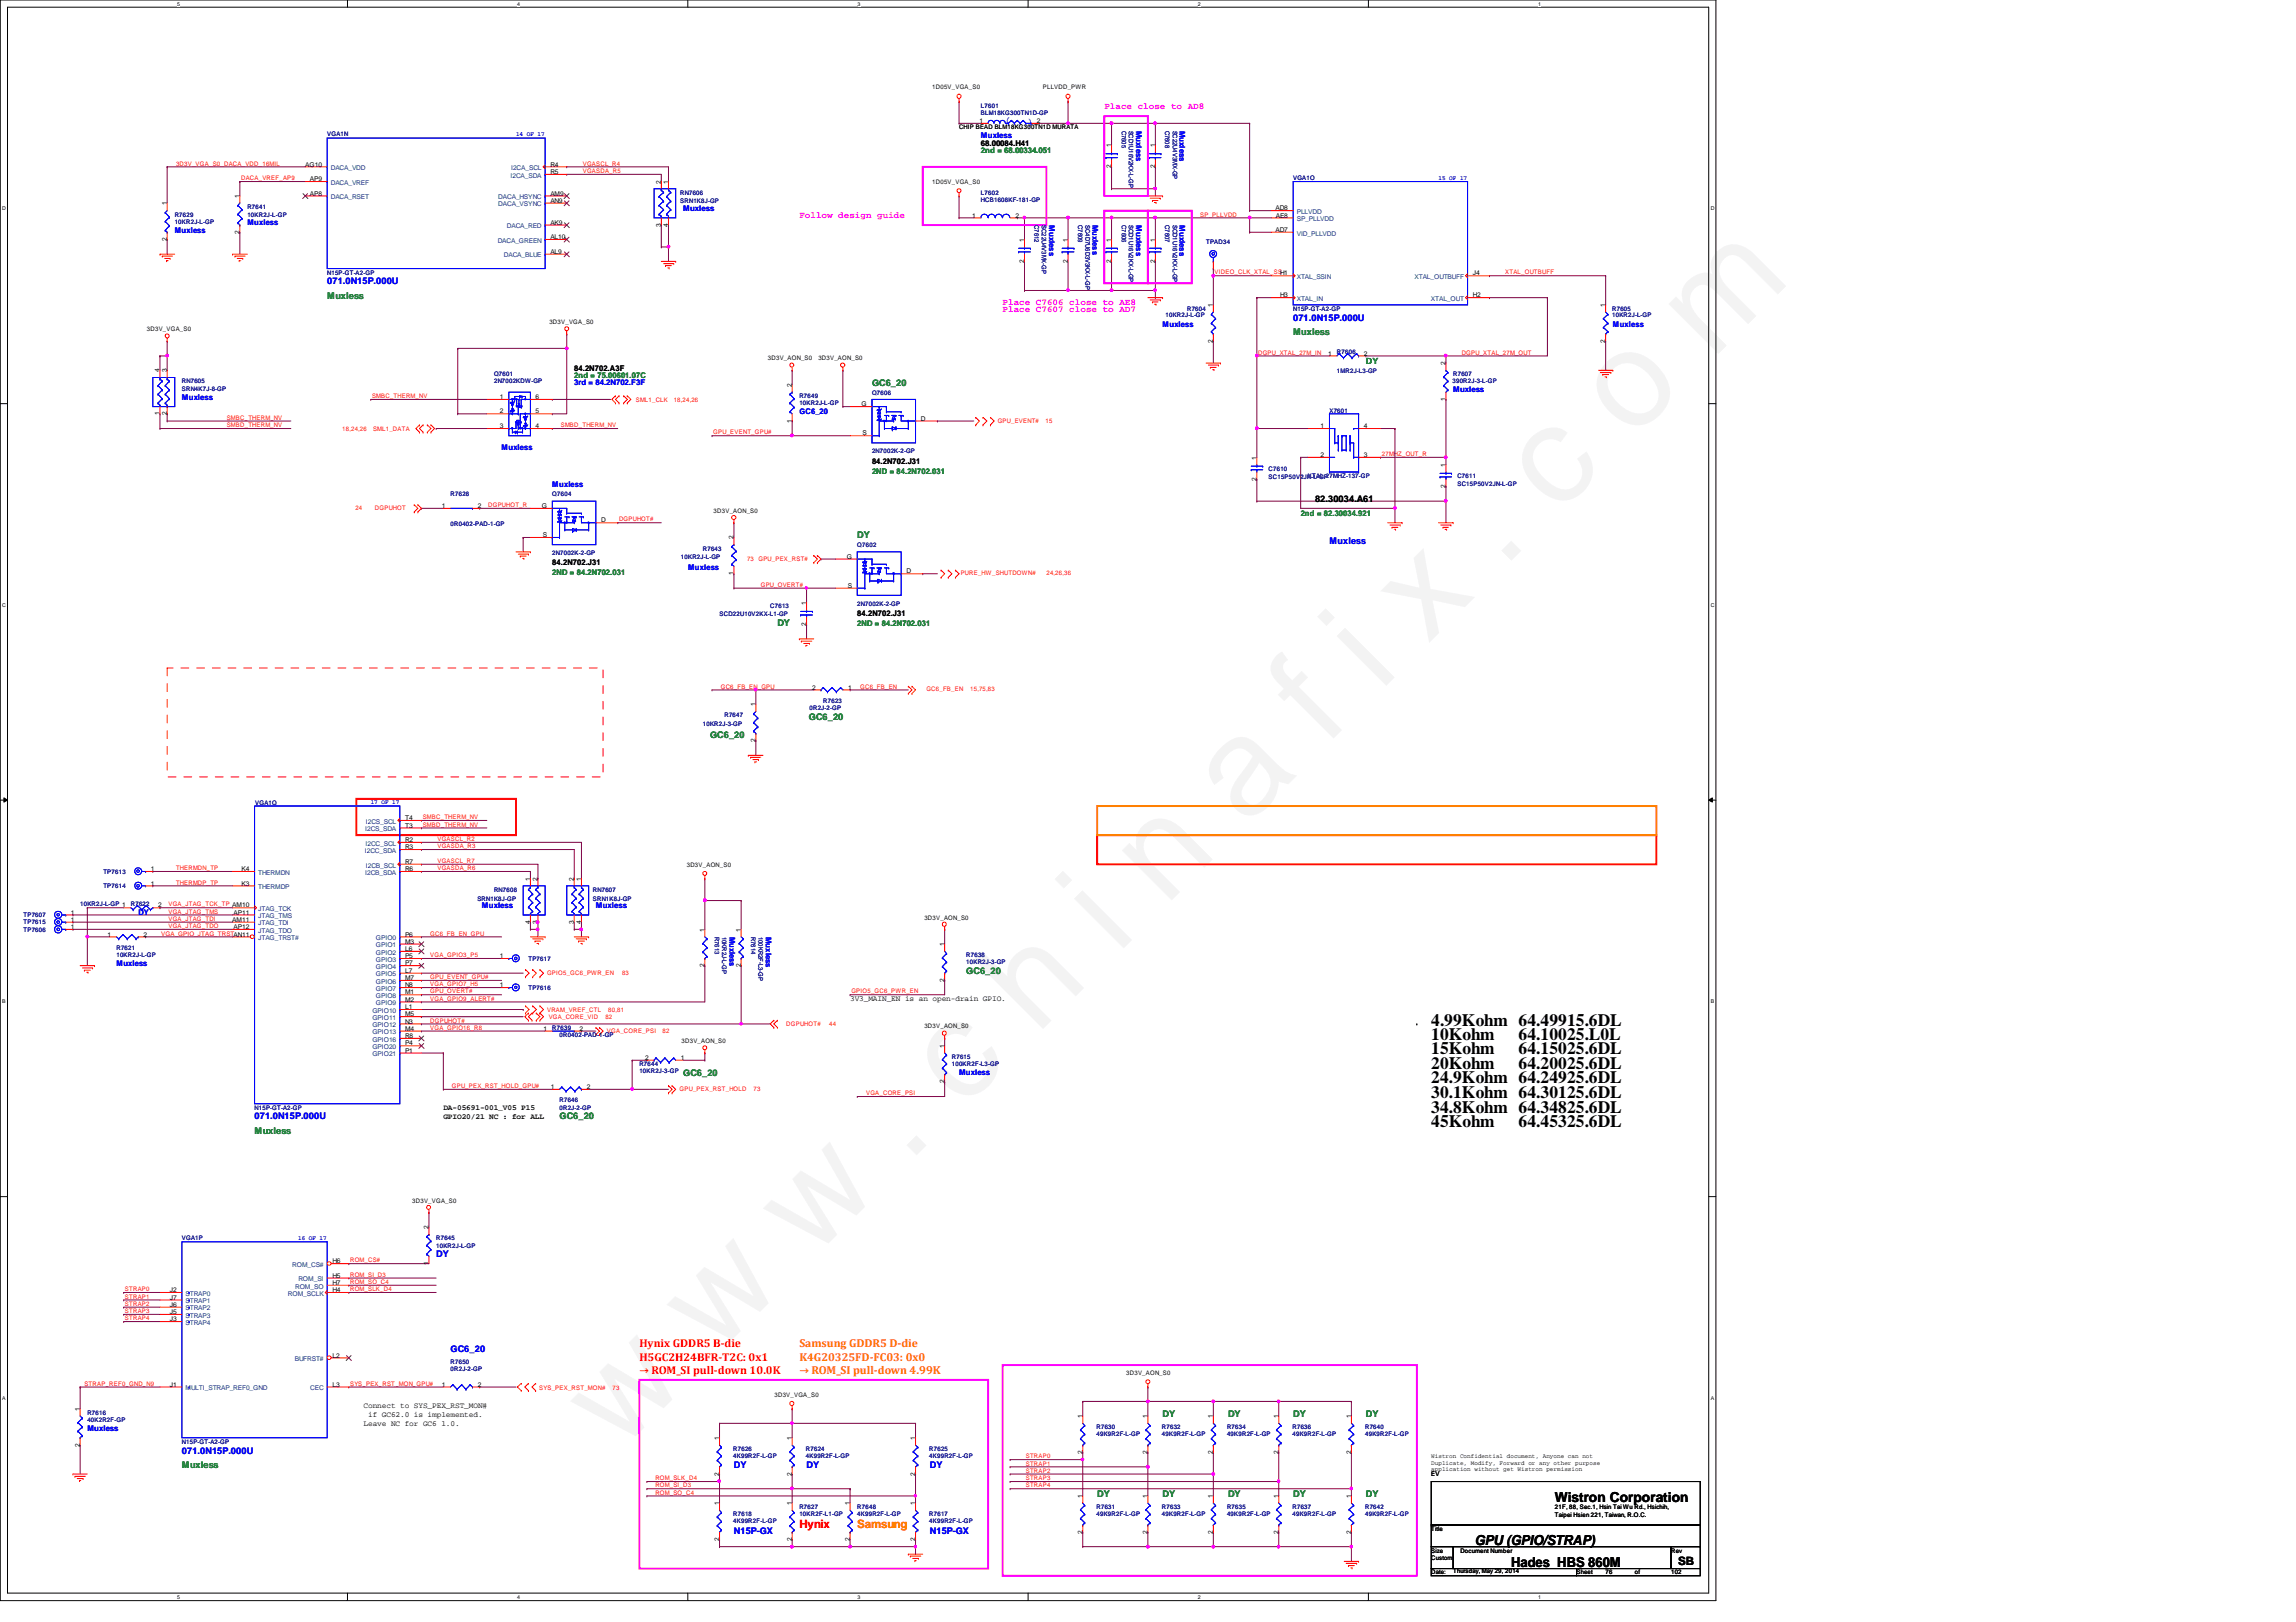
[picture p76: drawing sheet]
<svg xmlns="http://www.w3.org/2000/svg" width="297mm" height="210mm" viewBox="0 0 297 210" stroke-linecap="round" stroke-linejoin="round" font-family="sans-serif">
<defs><g id="words">
<text font-size="17.6" fill="#f0f" x="80.1" y="188" transform="rotate(-45 80.1 188)">w w w . c h i n a f i x . c o m</text>
<g font-size="2.2">
<text x="185.2" y="136.4">15Kohm</text>
<text x="185.2" y="132.7">4.99Kohm 64.49915.6DL</text>
<text x="185.2" y="134.6">10Kohm</text>
<text x="196.5" y="136.4">64.15025.6DL</text>
<text x="196.5" y="134.6">64.10025.L0L</text>
<text x="185.2" y="144">34.8Kohm 64.34825.6DL</text>
<text x="185.2" y="138.3">20Kohm</text>
<text x="185.2" y="140.2">24.9Kohm 64.24925.6DL</text>
<text x="185.2" y="142.1">30.1Kohm 64.30125.6DL</text>
<text x="196.5" y="138.3">64.20025.6DL</text>
<text x="185.2" y="145.8">45Kohm</text>
<text x="196.5" y="145.8">64.45325.6DL</text>
</g>
<g font-size="1.8">
<text x="201.2" y="194.3">Wistron Corporation</text>
<text x="190.8" y="199.9">GPU (GPIO/STRAP)</text>
<text x="195.5" y="202.8">Hades_HBS 860M</text>
</g>
<g font-size="1.5" fill="#f00">
<text x="82.7" y="174.3">Hynix GDDR5 B-die</text>
<text x="82.7" y="176.1">H5GC2H24BFR-T2C: 0x1</text>
<text x="82.7" y="177.8">→ ROM_SI pull-down 10.0K</text>
<text x="103.4" y="197.8">Hynix</text>
</g>
<g font-size="1.5" fill="#ff8000">
<text x="103.4" y="174.3">Samsung GDDR5 D-die</text>
<text x="103.4" y="176.1">K4G20325FD-FC03: 0x0</text>
<text x="103.4" y="177.8">→ ROM_SI pull-down 4.99K</text>
<text x="110.9" y="197.8">Samsung</text>
</g>
<text font-size="1.5" x="217.1" y="202.5">SB</text>
<g font-size="1.2" fill="#00f">
<text x="130.2" y="15.9">(</text>
<text x="133.5" y="15.7" transform="rotate(180 133.5 15.7)">(</text>
<text x="42.3" y="36.8">071.0N15P.000U</text>
<text x="167.3" y="41.5">071.0N15P.000U</text>
<text x="172" y="70.4">Muxless</text>
<text x="32.9" y="144.9">071.0N15P.000U</text>
<text x="56.4" y="162.7">DY</text>
<text x="58.3" y="175">GC6_20</text>
<text x="23.5" y="188.1">071.0N15P.000U</text>
<text x="95" y="190">DY</text>
<text x="104.3" y="190">DY</text>
<text x="120.3" y="190">DY</text>
<text x="95" y="198.5">N15P-GX</text>
<text x="120.3" y="198.5">N15P-GX</text>
</g>
<g font-size="1.2" fill="#f0f">
<text x="142.9" y="14.1">Place close to AD8</text>
<text x="103.4" y="28.2">Follow design guide</text>
<text x="129.7" y="39.5">Place C7606 close to AE8</text>
<text x="129.7" y="40.4">Place C7607 close to AD7</text>
</g>
<g font-size="1.2" fill="#008000">
<text x="42.3" y="38.7">Muxless</text>
<text x="167.3" y="43.4">Muxless</text>
<text x="112.8" y="50">GC6_20</text>
<text x="110.9" y="69.7">DY</text>
<text x="100.6" y="81">DY</text>
<text x="91.9" y="95.5">GC6_20</text>
<text x="104.6" y="93.2">GC6_20</text>
<text x="125" y="126.1">GC6_20</text>
<text x="88.4" y="139.2">GC6_20</text>
<text x="32.9" y="146.8">Muxless</text>
<text x="72.4" y="144.9">GC6_20</text>
<text x="150.4" y="183.4">DY</text>
<text x="158.9" y="183.4">DY</text>
<text x="167.3" y="183.4">DY</text>
<text x="176.7" y="183.4">DY</text>
<text x="23.5" y="190">Muxless</text>
<text x="141.9" y="193.8">DY</text>
<text x="150.4" y="193.8">DY</text>
<text x="158.9" y="193.8">DY</text>
<text x="167.3" y="193.8">DY</text>
<text x="176.7" y="193.8">DY</text>
</g>
<text font-size="1.2" x="170.1" y="65">82.30034.A61</text>
<text font-size="1.1" fill="#008000" x="176.7" y="47.1">DY</text>
<g font-size="1" fill="#00f">
<text x="126.9" y="17.9">Muxless</text>
<text x="147" y="16.9" transform="rotate(90 147 16.9)">Muxless</text>
<text x="152.6" y="16.9" transform="rotate(90 152.6 16.9)">Muxless</text>
<text x="32" y="29.2">Muxless</text>
<text x="88.4" y="27.3">Muxless</text>
<text x="135.7" y="29.1" transform="rotate(90 135.7 29.1)">Muxless</text>
<text x="141.3" y="29.1" transform="rotate(90 141.3 29.1)">Muxless</text>
<text x="147" y="29.1" transform="rotate(90 147 29.1)">Muxless</text>
<text x="152.6" y="29.1" transform="rotate(90 152.6 29.1)">Muxless</text>
<text x="22.6" y="30.1">Muxless</text>
<text x="150.4" y="42.3">Muxless</text>
<text x="208.7" y="42.3">Muxless</text>
<text x="23.5" y="51.7">Muxless</text>
<text x="74.3" y="49.8">3rd = 84.2N702.F3F</text>
<text x="103.4" y="53.6">GC6_20</text>
<text x="188" y="50.8">Muxless</text>
<text x="64.9" y="58.3">Muxless</text>
<text x="71.5" y="63">Muxless</text>
<text x="89" y="73.7">Muxless</text>
<text x="17.9" y="118.4">DY</text>
<text x="62.4" y="117.5">Muxless</text>
<text x="77.1" y="117.5">Muxless</text>
<text x="15.1" y="125">Muxless</text>
<text x="94.4" y="121.2" transform="rotate(90 94.4 121.2)">Muxless</text>
<text x="99.1" y="121.2" transform="rotate(90 99.1 121.2)">Muxless</text>
<text x="124.1" y="139.1">Muxless</text>
<text x="11.3" y="185.2">Muxless</text>
</g>
<g font-size="1" fill="#008000">
<text x="126.9" y="19.8">2nd = 68.00334.051</text>
<text x="74.3" y="48.9">2nd = 75.00601.07C</text>
<text x="112.8" y="61.3">2ND = 84.2N702.031</text>
<text x="168.3" y="66.8">2nd = 82.30034.921</text>
<text x="71.5" y="74.5">2ND = 84.2N702.031</text>
<text x="110.9" y="81">2ND = 84.2N702.031</text>
</g>
<g font-size="1">
<text x="126.9" y="18.8">68.00084.H41</text>
<text x="74.3" y="48">84.2N702.A3F</text>
<text x="112.8" y="60">84.2N702.J31</text>
<text x="71.5" y="73.2">84.2N702.J31</text>
<text x="110.9" y="79.7">84.2N702.J31</text>
<text x="110" y="129.6">3V3_MAIN_EN is an open-drain GPIO.</text>
<text x="57.4" y="143.7">DA-05691-001_V05 P15</text>
<text x="57.4" y="144.8">GPIO20/21 NC : for ALL</text>
<text x="47" y="182.2">Connect to SYS_PEX_RST_MON#</text>
<text x="47" y="184.5">Leave NC for GC6 1.0.</text>
<text x="47.6" y="183.3">if GC62.0 is implemented.</text>
</g>
<g font-size=".8">
<text x="120.6" y="11.6">1D05V_VGA_S0</text>
<text x="134.9" y="11.6">PLLVDD_PWR</text>
<text x="124.1" y="16.7">CHIP BEAD BLM18KG300TN1D MURATA</text>
<text x="126.7" y="15.9">1</text>
<text x="134.2" y="15.9">2</text>
<text x="39.5" y="21.5">AG10</text>
<text x="40.1" y="23.5">AP9</text>
<text x="71.2" y="22.5">R5</text>
<text x="71.2" y="21.5">R4</text>
<text x="85.5" y="23.7" transform="rotate(-90 85.5 23.7)">2</text>
<text x="86.4" y="23.7" transform="rotate(-90 86.4 23.7)">1</text>
<text x="120.6" y="23.8">1D05V_VGA_S0</text>
<text x="143.8" y="21.8" transform="rotate(-90 143.8 21.8)">2</text>
<text x="143.8" y="19" transform="rotate(-90 143.8 19)">1</text>
<text x="149.4" y="21.8" transform="rotate(-90 149.4 21.8)">2</text>
<text x="149.4" y="19" transform="rotate(-90 149.4 19)">1</text>
<text x="21.6" y="26.6" transform="rotate(-90 21.6 26.6)">1</text>
<text x="31" y="25.6" transform="rotate(-90 31 25.6)">1</text>
<text x="40.1" y="25.3">AP8</text>
<text x="71.2" y="29.1">AK9</text>
<text x="71.2" y="26.2">AN9</text>
<text x="71.2" y="25.3">AM9</text>
<text x="85.5" y="29.3" transform="rotate(-90 85.5 29.3)">3</text>
<text x="86.4" y="29.3" transform="rotate(-90 86.4 29.3)">4</text>
<text x="125.8" y="28.2">1</text>
<text x="131.4" y="28.2">2</text>
<text x="165" y="27.2">AD8</text>
<text x="165.1" y="28.2">AE8</text>
<text x="21.6" y="31.2" transform="rotate(-90 21.6 31.2)">2</text>
<text x="31" y="30.3" transform="rotate(-90 31 30.3)">2</text>
<text x="71.2" y="32.9">AL9</text>
<text x="71.2" y="30.9">AL10</text>
<text x="132.5" y="34" transform="rotate(-90 132.5 34)">2</text>
<text x="132.5" y="31.3" transform="rotate(-90 132.5 31.3)">1</text>
<text x="138.1" y="34" transform="rotate(-90 138.1 34)">2</text>
<text x="138.1" y="31.3" transform="rotate(-90 138.1 31.3)">1</text>
<text x="143.8" y="34" transform="rotate(-90 143.8 34)">2</text>
<text x="143.8" y="31.3" transform="rotate(-90 143.8 31.3)">1</text>
<text x="149.4" y="34" transform="rotate(-90 149.4 34)">2</text>
<text x="149.4" y="31.3" transform="rotate(-90 149.4 31.3)">1</text>
<text x="165" y="30">AD7</text>
<text x="190.5" y="35.6">J4</text>
<text x="71.1" y="41.9">3D3V_VGA_S0</text>
<text x="156.9" y="39.7" transform="rotate(-90 156.9 39.7)">1</text>
<text x="165.6" y="38.5">H3</text>
<text x="190.5" y="38.5">H2</text>
<text x="207.7" y="39.7" transform="rotate(-90 207.7 39.7)">1</text>
<text x="19" y="42.8">3D3V_VGA_S0</text>
<text x="99.4" y="46.6">3D3V_AON_S0</text>
<text x="105.9" y="46.6">3D3V_AON_S0</text>
<text x="156.9" y="44.4" transform="rotate(-90 156.9 44.4)">2</text>
<text x="171.8" y="46">1</text>
<text x="176.4" y="46">2</text>
<text x="187" y="47.2" transform="rotate(-90 187 47.2)">2</text>
<text x="207.7" y="44.4" transform="rotate(-90 207.7 44.4)">2</text>
<text x="20.7" y="53.8" transform="rotate(-90 20.7 53.8)">1</text>
<text x="20.7" y="48.2" transform="rotate(-90 20.7 48.2)">4</text>
<text x="21.6" y="53.8" transform="rotate(-90 21.6 53.8)">2</text>
<text x="21.6" y="48.2" transform="rotate(-90 21.6 48.2)">3</text>
<text x="64.7" y="51.6">1</text>
<text x="64.7" y="53.5">2</text>
<text x="69.3" y="53.5">5</text>
<text x="69.3" y="51.6">6</text>
<text x="102.4" y="50.1" transform="rotate(-90 102.4 50.1)">2</text>
<text x="111.5" y="52.6">G</text>
<text x="187" y="51.9" transform="rotate(-90 187 51.9)">1</text>
<text x="64.7" y="55.4">3</text>
<text x="69.3" y="55.4">4</text>
<text x="102.4" y="54.7" transform="rotate(-90 102.4 54.7)">1</text>
<text x="111.6" y="56.3">S</text>
<text x="119.1" y="54.4">D</text>
<text x="162.6" y="59.5" transform="rotate(-90 162.6 59.5)">1</text>
<text x="170.9" y="55.4">1</text>
<text x="170.9" y="59.1">2</text>
<text x="176.4" y="55.4">4</text>
<text x="176.4" y="59.1">3</text>
<text x="57.1" y="65.7">1</text>
<text x="61.8" y="65.7">2</text>
<text x="70.1" y="65.7">G</text>
<text x="162.6" y="62.2" transform="rotate(-90 162.6 62.2)">2</text>
<text x="187" y="63.2" transform="rotate(-90 187 63.2)">2</text>
<text x="187" y="60.4" transform="rotate(-90 187 60.4)">1</text>
<text x="70.2" y="69.5">S</text>
<text x="77.8" y="67.6">D</text>
<text x="92.3" y="66.3">3D3V_AON_S0</text>
<text x="94.9" y="69.8" transform="rotate(-90 94.9 69.8)">2</text>
<text x="94.9" y="74.4" transform="rotate(-90 94.9 74.4)">1</text>
<text x="109.6" y="72.3">G</text>
<text x="109.7" y="76.1">S</text>
<text x="117.3" y="74.2">D</text>
<text x="104.3" y="81" transform="rotate(-90 104.3 81)">2</text>
<text x="104.3" y="78.3" transform="rotate(-90 104.3 78.3)">1</text>
<text x="105.1" y="89.2">2</text>
<text x="109.7" y="89.2">1</text>
<text x="97.7" y="91.4" transform="rotate(-90 97.7 91.4)">1</text>
<text x="97.7" y="96.1" transform="rotate(-90 97.7 96.1)">2</text>
<text x="52.4" y="107.1">T3</text>
<text x="52.4" y="106.1">T4</text>
<text x="19.5" y="112.7">1</text>
<text x="31.2" y="112.7">K4</text>
<text x="52.4" y="112.7">R6</text>
<text x="52.4" y="111.8">R7</text>
<text x="52.4" y="109.9">R3</text>
<text x="52.4" y="109">R2</text>
<text x="68.6" y="114" transform="rotate(-90 68.6 114)">1</text>
<text x="69.6" y="114" transform="rotate(-90 69.6 114)">2</text>
<text x="74.2" y="114" transform="rotate(-90 74.2 114)">2</text>
<text x="75.2" y="114" transform="rotate(-90 75.2 114)">1</text>
<text x="88.9" y="112.1">3D3V_AON_S0</text>
<text x="9.2" y="119.3">1</text>
<text x="9.2" y="118.4">1</text>
<text x="19.5" y="114.6">1</text>
<text x="20.4" y="117.4">2</text>
<text x="30.1" y="119.3">AM11</text>
<text x="30.2" y="118.4">AP11</text>
<text x="31.2" y="114.6">K3</text>
<text x="68.6" y="119.5" transform="rotate(-90 68.6 119.5)">4</text>
<text x="69.6" y="119.5" transform="rotate(-90 69.6 119.5)">3</text>
<text x="74.2" y="119.5" transform="rotate(-90 74.2 119.5)">3</text>
<text x="75.2" y="119.5" transform="rotate(-90 75.2 119.5)">4</text>
<text x="119.6" y="119">3D3V_AON_S0</text>
<text x="9.2" y="120.2">1</text>
<text x="13.9" y="121.2">1</text>
<text x="18.6" y="121.2">2</text>
<text x="30.2" y="120.2">AP12</text>
<text x="52.4" y="125.9">L7</text>
<text x="52.4" y="124.9">P7</text>
<text x="52.4" y="124">P5</text>
<text x="52.4" y="123.1">L6</text>
<text x="52.4" y="122.1">M3</text>
<text x="52.4" y="121.2">P6</text>
<text x="64.7" y="124">1</text>
<text x="91.1" y="125.2" transform="rotate(-90 91.1 125.2)">2</text>
<text x="91.1" y="120.6" transform="rotate(-90 91.1 120.6)">1</text>
<text x="95.8" y="125.2" transform="rotate(-90 95.8 125.2)">2</text>
<text x="95.8" y="120.6" transform="rotate(-90 95.8 120.6)">1</text>
<text x="122.2" y="122.4" transform="rotate(-90 122.2 122.4)">1</text>
<text x="52.4" y="131.5">M5</text>
<text x="52.4" y="130.6">L1</text>
<text x="52.4" y="129.6">M2</text>
<text x="52.4" y="128.7">M1</text>
<text x="52.4" y="127.8">N8</text>
<text x="52.4" y="126.8">M7</text>
<text x="64.7" y="127.8">1</text>
<text x="122.2" y="127.1" transform="rotate(-90 122.2 127.1)">2</text>
<text x="52.4" y="136.2">P1</text>
<text x="52.4" y="135.3">P4</text>
<text x="52.4" y="134.3">R8</text>
<text x="52.4" y="133.4">M4</text>
<text x="52.4" y="132.5">N3</text>
<text x="70.3" y="133.4">1</text>
<text x="75" y="133.4">2</text>
<text x="83.5" y="137.2">2</text>
<text x="88.1" y="137.2">1</text>
<text x="88.2" y="135">3D3V_AON_S0</text>
<text x="119.6" y="133.1">3D3V_AON_S0</text>
<text x="122.2" y="135.6" transform="rotate(-90 122.2 135.6)">1</text>
<text x="71.2" y="140.9">1</text>
<text x="75.9" y="140.9">2</text>
<text x="122.2" y="140.2" transform="rotate(-90 122.2 140.2)">2</text>
<text x="53.3" y="155.6">3D3V_VGA_S0</text>
<text x="55.5" y="159.1" transform="rotate(-90 55.5 159.1)">2</text>
<text x="22" y="167.2">J2</text>
<text x="43" y="167.2">H4</text>
<text x="43" y="166.3">H7</text>
<text x="43" y="165.4">H5</text>
<text x="43" y="163.5">H6</text>
<text x="55.5" y="163.7" transform="rotate(-90 55.5 163.7)">1</text>
<text x="22" y="171">J3</text>
<text x="22" y="170.1">J5</text>
<text x="22" y="169.1">J6</text>
<text x="22" y="168.2">J7</text>
<text x="22" y="179.5">J1</text>
<text x="43" y="179.5">L3</text>
<text x="43" y="175.7">L2</text>
<text x="57.1" y="179.5">1</text>
<text x="61.8" y="179.5">2</text>
<text x="145.7" y="177.9">3D3V_AON_S0</text>
<text x="10.3" y="182.6" transform="rotate(-90 10.3 182.6)">1</text>
<text x="100.2" y="180.7">3D3V_VGA_S0</text>
<text x="140" y="183.5" transform="rotate(-90 140 183.5)">1</text>
<text x="148.5" y="183.5" transform="rotate(-90 148.5 183.5)">1</text>
<text x="156.9" y="183.5" transform="rotate(-90 156.9 183.5)">1</text>
<text x="165.4" y="183.5" transform="rotate(-90 165.4 183.5)">1</text>
<text x="174.8" y="183.5" transform="rotate(-90 174.8 183.5)">1</text>
<text x="10.3" y="187.2" transform="rotate(-90 10.3 187.2)">2</text>
<text x="93" y="191" transform="rotate(-90 93 191)">2</text>
<text x="93" y="186.4" transform="rotate(-90 93 186.4)">1</text>
<text x="102.4" y="191" transform="rotate(-90 102.4 191)">2</text>
<text x="102.4" y="186.4" transform="rotate(-90 102.4 186.4)">1</text>
<text x="118.4" y="191" transform="rotate(-90 118.4 191)">2</text>
<text x="118.4" y="186.4" transform="rotate(-90 118.4 186.4)">1</text>
<text x="140" y="188.2" transform="rotate(-90 140 188.2)">2</text>
<text x="148.5" y="188.2" transform="rotate(-90 148.5 188.2)">2</text>
<text x="156.9" y="188.2" transform="rotate(-90 156.9 188.2)">2</text>
<text x="165.4" y="188.2" transform="rotate(-90 165.4 188.2)">2</text>
<text x="174.8" y="188.2" transform="rotate(-90 174.8 188.2)">2</text>
<text x="185.2" y="191.1">EV</text>
<text x="185.2" y="188.6">Wistron Confidential document, Anyone can not</text>
<text x="185.2" y="189.5">Duplicate, Modify, Forward or any other purpose</text>
<text x="185.2" y="190.4">application without get Wistron permission</text>
<text x="93" y="194.8" transform="rotate(-90 93 194.8)">1</text>
<text x="102.4" y="194.8" transform="rotate(-90 102.4 194.8)">1</text>
<text x="109.9" y="194.8" transform="rotate(-90 109.9 194.8)">1</text>
<text x="118.4" y="194.8" transform="rotate(-90 118.4 194.8)">1</text>
<text x="140" y="193.8" transform="rotate(-90 140 193.8)">1</text>
<text x="148.5" y="193.8" transform="rotate(-90 148.5 193.8)">1</text>
<text x="156.9" y="193.8" transform="rotate(-90 156.9 193.8)">1</text>
<text x="165.4" y="193.8" transform="rotate(-90 165.4 193.8)">1</text>
<text x="174.8" y="193.8" transform="rotate(-90 174.8 193.8)">1</text>
<text x="201.2" y="195.3">21F, 88, Sec.1, Hsin Tai Wu Rd., Hsichih,</text>
<text x="201.2" y="196.3">Taipei Hsien 221, Taiwan, R.O.C.</text>
<text x="93" y="199.4" transform="rotate(-90 93 199.4)">2</text>
<text x="102.4" y="199.4" transform="rotate(-90 102.4 199.4)">2</text>
<text x="109.9" y="199.4" transform="rotate(-90 109.9 199.4)">2</text>
<text x="118.4" y="199.4" transform="rotate(-90 118.4 199.4)">2</text>
<text x="140" y="198.5" transform="rotate(-90 140 198.5)">2</text>
<text x="148.5" y="198.5" transform="rotate(-90 148.5 198.5)">2</text>
<text x="156.9" y="198.5" transform="rotate(-90 156.9 198.5)">2</text>
<text x="165.4" y="198.5" transform="rotate(-90 165.4 198.5)">2</text>
<text x="174.8" y="198.5" transform="rotate(-90 174.8 198.5)">2</text>
<text x="185.2" y="198.1">Title</text>
<text x="185.2" y="200.9">Size</text>
<text x="185.2" y="203.8">Date:</text>
<text x="185.2" y="201.9">Custom</text>
<text x="188" y="203.6">Thursday, May 29, 2014</text>
<text x="188.9" y="200.9">Document Number</text>
<text x="204" y="203.8">Sheet</text>
<text x="207.7" y="203.8">76</text>
<text x="211.5" y="203.8">of</text>
<text x="216.2" y="200.9">Rev</text>
<text x="216.2" y="203.8">102</text>
</g>
<g font-size=".8" fill="#000080">
<text x="42.3" y="17.7">VGA1N</text>
<text x="126.9" y="13.9">L7601</text>
<text x="126.9" y="14.9">BLM18KG300TN1D-GP</text>
<text x="145.1" y="16.9" transform="rotate(90 145.1 16.9)">C7605</text>
<text x="146" y="16.9" transform="rotate(90 146 16.9)">SCD1U16V2KX-L-GP</text>
<text x="150.7" y="16.9" transform="rotate(90 150.7 16.9)">C7608</text>
<text x="151.7" y="16.9" transform="rotate(90 151.7 16.9)">SC22U4V3MX-GP</text>
<text x="167.3" y="23.3">VGA1O</text>
<text x="22.6" y="28">R7629</text>
<text x="22.6" y="29">10KR2J-L-GP</text>
<text x="32" y="27.1">R7641</text>
<text x="32" y="28">10KR2J-L-GP</text>
<text x="88" y="25.2">RN7606</text>
<text x="88" y="26.3">SRN1K8J-GP</text>
<text x="126.9" y="25.2">L7602</text>
<text x="126.9" y="26.1">HCB1608KF-181-GP</text>
<text x="133.9" y="29.1" transform="rotate(90 133.9 29.1)">C7612</text>
<text x="134.8" y="29.1" transform="rotate(90 134.8 29.1)">SC22U4V3MX-GP</text>
<text x="139.5" y="29.1" transform="rotate(90 139.5 29.1)">C7609</text>
<text x="140.4" y="29.1" transform="rotate(90 140.4 29.1)">SC4D7U6D3V3KX-L-GP</text>
<text x="145.1" y="29.1" transform="rotate(90 145.1 29.1)">C7606</text>
<text x="146" y="29.1" transform="rotate(90 146 29.1)">SCD1U16V2KX-L-GP</text>
<text x="150.7" y="29.1" transform="rotate(90 150.7 29.1)">C7607</text>
<text x="151.7" y="29.1" transform="rotate(90 151.7 29.1)">SCD1U16V2KX-L-GP</text>
<text x="42.3" y="35.6">N15P-GT-A2-GP</text>
<text x="156" y="31.6">TPAD34</text>
<text x="150.8" y="41.1">10KR2J-L-GP</text>
<text x="153.6" y="40.2">R7604</text>
<text x="167.3" y="40.2">N15P-GT-A2-GP</text>
<text x="208.6" y="40.2">R7605</text>
<text x="208.6" y="41.1">10KR2J-L-GP</text>
<text x="173" y="45.8">R7606</text>
<text x="23.5" y="49.6">RN7605</text>
<text x="23.5" y="50.5">SRN4K7J-8-GP</text>
<text x="63.9" y="48.7">Q7601</text>
<text x="63.9" y="49.6">2N7002KDW-GP</text>
<text x="103.4" y="51.5">R7649</text>
<text x="103.4" y="52.5">10KR2J-L-GP</text>
<text x="112.8" y="51.1">Q7606</text>
<text x="172" y="53.4">X7601</text>
<text x="173" y="48.3">1MR2J-L3-GP</text>
<text x="187.9" y="49.5">390R2J-3-L-GP</text>
<text x="188" y="48.7">R7607</text>
<text x="112.8" y="58.6">2N7002K-2-GP</text>
<text x="58.3" y="64.2">R7628</text>
<text x="71.5" y="64.2">Q7604</text>
<text x="164.1" y="60.9">C7610</text>
<text x="164.1" y="62">SC15P50V2JN-L-GP</text>
<text x="169.2" y="61.8">XTAL-27MHZ-137-GP</text>
<text x="188.5" y="61.8">C7611</text>
<text x="188.5" y="62.9">SC15P50V2JN-L-GP</text>
<text x="58.3" y="68">0R0402-PAD-1-GP</text>
<text x="71.5" y="71.8">2N7002K-2-GP</text>
<text x="90.9" y="71.2">R7643</text>
<text x="110.9" y="70.8">Q7602</text>
<text x="88.1" y="72.3">10KR2J-L-GP</text>
<text x="93.1" y="79.7">SCD22U10V2KX-L1-GP</text>
<text x="99.6" y="78.7">C7613</text>
<text x="110.9" y="78.4">2N7002K-2-GP</text>
<text x="90.9" y="94">10KR2J-3-GP</text>
<text x="93.7" y="92.8">R7647</text>
<text x="104.7" y="91.9">0R2J-2-GP</text>
<text x="106.5" y="91">R7623</text>
<text x="33" y="104.1">VGA1Q</text>
<text x="13.4" y="113.1">TP7613</text>
<text x="3" y="119.6">TP7615</text>
<text x="3" y="118.7">TP7607</text>
<text x="10.4" y="117.3">10KR2J-L-GP 1</text>
<text x="13.4" y="114.9">TP7614</text>
<text x="16.9" y="117.3">R7622</text>
<text x="61.8" y="116.5">SRN1K8J-GP</text>
<text x="63.9" y="115.4">RN7608</text>
<text x="76.7" y="115.4">RN7607</text>
<text x="76.7" y="116.5">SRN1K8J-GP</text>
<text x="3" y="120.6">TP7606</text>
<text x="15.1" y="122.9">R7621</text>
<text x="15.1" y="123.9">10KR2J-L-GP</text>
<text x="68.4" y="124.3">TP7617</text>
<text x="92.5" y="121.2" transform="rotate(90 92.5 121.2)">R7613</text>
<text x="93.4" y="121.2" transform="rotate(90 93.4 121.2)">10KR2J-L-GP</text>
<text x="97.2" y="121.2" transform="rotate(90 97.2 121.2)">R7614</text>
<text x="98.1" y="121.2" transform="rotate(90 98.1 121.2)">100KR2F-L3-GP</text>
<text x="125" y="123.9">R7638</text>
<text x="125" y="124.8">10KR2J-3-GP</text>
<text x="68.4" y="128.1">TP7616</text>
<text x="71.5" y="133.3">R7639</text>
<text x="72.4" y="134.2">0R0402-PAD-1-GP</text>
<text x="82.7" y="138">R7644</text>
<text x="123.1" y="137">R7615</text>
<text x="123.1" y="138">100KR2F-L3-GP</text>
<text x="32.9" y="143.6">N15P-GT-A2-GP</text>
<text x="72.4" y="142.7">R7646</text>
<text x="72.4" y="143.6">0R2J-2-GP</text>
<text x="82.7" y="138.9">10KR2J-3-GP</text>
<text x="23.5" y="160.5">VGA1P</text>
<text x="56.4" y="160.5">R7645</text>
<text x="56.4" y="161.5">10KR2J-L-GP</text>
<text x="58.3" y="176.5">R7650</text>
<text x="58.3" y="177.4">0R2J-2-GP</text>
<text x="11.3" y="183.1">R7616</text>
<text x="11.3" y="184">40K2R2F-GP</text>
<text x="141.9" y="185">R7630</text>
<text x="141.9" y="185.8">49K9R2F-L-GP</text>
<text x="150.3" y="185">R7632</text>
<text x="150.3" y="185.8">49K9R2F-L-GP</text>
<text x="158.7" y="185">R7634</text>
<text x="158.7" y="185.8">49K9R2F-L-GP</text>
<text x="167.2" y="185">R7636</text>
<text x="167.2" y="185.8">49K9R2F-L-GP</text>
<text x="176.6" y="185">R7640</text>
<text x="176.6" y="185.8">49K9R2F-L-GP</text>
<text x="23.5" y="186.8">N15P-GT-A2-GP</text>
<text x="94.9" y="187.8">R7626</text>
<text x="94.9" y="188.6">4K99R2F-L-GP</text>
<text x="104.3" y="187.8">R7624</text>
<text x="104.3" y="188.6">4K99R2F-L-GP</text>
<text x="120.2" y="187.8">R7625</text>
<text x="120.2" y="188.6">4K99R2F-L-GP</text>
<text x="94.9" y="196.2">R7618</text>
<text x="94.9" y="197.1">4K99R2F-L-GP</text>
<text x="103.4" y="195.3">R7627</text>
<text x="103.4" y="196.2">10KR2F-L1-GP</text>
<text x="110.9" y="195.3">R7648</text>
<text x="110.9" y="196.2">4K99R2F-L-GP</text>
<text x="120.2" y="196.2">R7617</text>
<text x="120.2" y="197.1">4K99R2F-L-GP</text>
<text x="141.9" y="195.3">R7631</text>
<text x="141.9" y="196.1">49K9R2F-L-GP</text>
<text x="150.3" y="195.3">R7633</text>
<text x="150.3" y="196.1">49K9R2F-L-GP</text>
<text x="158.7" y="195.3">R7635</text>
<text x="158.7" y="196.1">49K9R2F-L-GP</text>
<text x="167.2" y="195.3">R7637</text>
<text x="167.2" y="196.1">49K9R2F-L-GP</text>
<text x="176.6" y="195.3">R7642</text>
<text x="176.6" y="196.1">49K9R2F-L-GP</text>
</g>
<g font-size=".8" fill="#00f">
<text x="66.8" y="17.6">14 OF 17</text>
<text x="186.1" y="23.2">15 OF 17</text>
<text x="48" y="104.1">17 OF 17</text>
<text x="38.6" y="160.4">16 OF 17</text>
</g>
<g font-size=".8" fill="#f00">
<text x="22.8" y="21.4">3D3V_VGA_S0_DACA_VDD_16MIL</text>
<text x="31.2" y="23.3">DACA_VREF_AP9</text>
<text x="75.4" y="22.4">VGASDA_R5</text>
<text x="75.4" y="21.4">VGASCL_R4</text>
<text x="155.3" y="28">SP_PLLVDD</text>
<text x="157.1" y="35.5">VIDEO_CLK_XTAL_SSH1</text>
<text x="194.7" y="35.5">XTAL_OUTBUFF</text>
<text x="162.8" y="45.9">DGPU_XTAL_27M_IN</text>
<text x="189.1" y="45.9">DGPU_XTAL_27M_OUT</text>
<text x="48.1" y="51.5">SMBC_THERM_NV</text>
<text x="82.3" y="52">SML1_CLK</text>
<text x="87.2" y="52">18,24,26</text>
<text x="29.3" y="54.3">SMBC_THERM_NV</text>
<text x="29.3" y="55.3">SMBD_THERM_NV</text>
<text x="44.3" y="55.8">18,24,26</text>
<text x="48.3" y="55.8">SML1_DATA</text>
<text x="72.6" y="55.3">SMBD_THERM_NV</text>
<text x="92.3" y="56.2">GPU_EVENT_GPU#</text>
<text x="129.1" y="54.8">GPU_EVENT#</text>
<text x="135.3" y="54.8">15</text>
<text x="178.8" y="59">27MHZ_OUT_R</text>
<text x="46" y="66">24</text>
<text x="48.5" y="66">DGPUHOT</text>
<text x="63.2" y="65.6">DGPUHOT_R</text>
<text x="80.1" y="67.5">DGPUHOT#</text>
<text x="96.6" y="72.6">73</text>
<text x="98.1" y="72.6">GPU_PEX_RST#</text>
<text x="98.4" y="75.9">GPU_OVERT#</text>
<text x="124.3" y="74.4">PURE_HW_SHUTDOWN#</text>
<text x="135.4" y="74.4">24,26,36</text>
<text x="93.3" y="89.1">GC6_FB_EN_GPU</text>
<text x="111.3" y="89.1">GC6_FB_EN</text>
<text x="119.8" y="89.5">GC6_FB_EN</text>
<text x="125.5" y="89.5">15,75,83</text>
<text x="54.7" y="107">SMBD_THERM_NV</text>
<text x="54.7" y="106">SMBC_THERM_NV</text>
<text x="22.8" y="112.6">THERMDN_TP</text>
<text x="56.6" y="112.6">VGASDA_R6</text>
<text x="56.6" y="109.8">VGASDA_R3</text>
<text x="56.6" y="111.7">VGASCL_R7</text>
<text x="56.6" y="108.8">VGASCL_R2</text>
<text x="21.8" y="117.3">VGA_JTAG_TCK_TP AM10</text>
<text x="21.8" y="119.2">VGA_JTAG_TDI</text>
<text x="21.8" y="118.2">VGA_JTAG_TMS</text>
<text x="22.8" y="114.5">THERMDP_TP</text>
<text x="20.9" y="121.1">VGA_GPIO_JTAG_TRSTAN11</text>
<text x="21.8" y="120.1">VGA_JTAG_TDO</text>
<text x="55.7" y="123.9">VGA_GPIO3_P5</text>
<text x="55.7" y="121.1">GC6_FB_EN_GPU</text>
<text x="55.7" y="127.6">VGA_GPIO7_H5</text>
<text x="55.7" y="129.5">VGA_GPIO9_ALERT#</text>
<text x="55.7" y="128.6">GPU_OVERT#</text>
<text x="55.7" y="126.7">GPU_EVENT_GPU#</text>
<text x="70.8" y="130.9">VRAM_VREF_CTL</text>
<text x="70.8" y="126.2">GPIO5_GC6_PWR_EN</text>
<text x="71" y="131.9">VGA_CORE_VID</text>
<text x="78.3" y="131.9">82</text>
<text x="78.7" y="130.9">80,81</text>
<text x="80.5" y="126.2">83</text>
<text x="110.1" y="128.6">GPIO5_GC6_PWR_EN</text>
<text x="55.7" y="132.3">DGPUHOT#</text>
<text x="55.7" y="133.3">VGA_GPIO16_R8</text>
<text x="78.5" y="133.6">VGA_CORE_PSI</text>
<text x="85.7" y="133.6">82</text>
<text x="101.7" y="132.8">DGPUHOT#</text>
<text x="107.3" y="132.8">44</text>
<text x="58.5" y="140.8">GPU_PEX_RST_HOLD_GPU#</text>
<text x="87.9" y="141.1">GPU_PEX_RST_HOLD</text>
<text x="97.5" y="141.1">73</text>
<text x="112.1" y="141.7">VGA_CORE_PSI</text>
<text x="16.2" y="167.1">STRAP0</text>
<text x="45.3" y="163.4">ROM_CS#</text>
<text x="45.3" y="167.1">ROM_SLK_D4</text>
<text x="45.3" y="166.2">ROM_SO_C4</text>
<text x="45.3" y="165.2">ROM_SI_D3</text>
<text x="16.2" y="168.1">STRAP1</text>
<text x="16.2" y="169">STRAP2</text>
<text x="16.2" y="169.9">STRAP3</text>
<text x="16.2" y="170.9">STRAP4</text>
<text x="10.9" y="179.3">STRAP_REF0_GND_N9</text>
<text x="45.3" y="179.3">SYS_PEX_RST_MON_GPU#</text>
<text x="69.8" y="179.9">SYS_PEX_RST_MON#</text>
<text x="79.2" y="179.9">73</text>
<text x="84.8" y="191.6">ROM_SLK_D4</text>
<text x="132.7" y="190.6">STRAP2</text>
<text x="132.7" y="189.7">STRAP1</text>
<text x="132.7" y="191.6">STRAP3</text>
<text x="132.7" y="188.7">STRAP0</text>
<text x="84.8" y="193.4">ROM_SO_C4</text>
<text x="84.8" y="192.5">ROM_SI_D3</text>
<text x="132.7" y="192.5">STRAP4</text>
</g>
<g font-size=".8" fill="#004080">
<text x="42.8" y="23.9">DACA_VREF</text>
<text x="42.8" y="22">DACA_VDD</text>
<text x="66" y="23">I2CA_SDA</text>
<text x="66.1" y="22">I2CA_SCL</text>
<text x="42.8" y="25.8">DACA_RSET</text>
<text x="64.5" y="26.7">DACA_VSYNC</text>
<text x="64.5" y="25.8">DACA_HSYNC</text>
<text x="65.6" y="29.5">DACA_RED</text>
<text x="167.8" y="28.6">SP_PLLVDD</text>
<text x="167.8" y="27.7">PLLVDD</text>
<text x="64.4" y="31.4">DACA_GREEN</text>
<text x="65.2" y="33.3">DACA_BLUE</text>
<text x="167.8" y="30.5">VID_PLLVDD</text>
<text x="167.8" y="36.1">XTAL_SSIN</text>
<text x="167.8" y="38.9">XTAL_IN</text>
<text x="183" y="36.1">XTAL_OUTBUFF</text>
<text x="185.1" y="38.9">XTAL_OUT</text>
<text x="47.2" y="107.6">I2CS_SDA</text>
<text x="47.3" y="106.6">I2CS_SCL</text>
<text x="33.4" y="113.2">THERMDN</text>
<text x="47.2" y="110.4">I2CC_SDA</text>
<text x="47.2" y="113.2">I2CB_SDA</text>
<text x="47.3" y="109.4">I2CC_SCL</text>
<text x="47.3" y="112.3">I2CB_SCL</text>
<text x="33.4" y="119.8">JTAG_TDI</text>
<text x="33.4" y="118.8">JTAG_TMS</text>
<text x="33.4" y="117.9">JTAG_TCK</text>
<text x="33.4" y="115.1">THERMDP</text>
<text x="33.4" y="121.7">JTAG_TRST#</text>
<text x="33.4" y="120.7">JTAG_TDO</text>
<text x="48.6" y="125.4">GPIO4</text>
<text x="48.6" y="124.5">GPIO3</text>
<text x="48.6" y="123.5">GPIO2</text>
<text x="48.6" y="122.6">GPIO1</text>
<text x="48.6" y="121.7">GPIO0</text>
<text x="48.2" y="132">GPIO11</text>
<text x="48.2" y="131.1">GPIO10</text>
<text x="48.6" y="130.1">GPIO9</text>
<text x="48.6" y="129.2">GPIO8</text>
<text x="48.6" y="128.2">GPIO7</text>
<text x="48.6" y="127.3">GPIO6</text>
<text x="48.6" y="126.4">GPIO5</text>
<text x="48.2" y="136.7">GPIO21</text>
<text x="48.2" y="135.8">GPIO20</text>
<text x="48.2" y="134.8">GPIO16</text>
<text x="48.2" y="133.9">GPIO13</text>
<text x="48.2" y="132.9">GPIO12</text>
<text x="24" y="167.7">STRAP0</text>
<text x="37.3" y="167.7">ROM_SCLK</text>
<text x="37.8" y="164">ROM_CS#</text>
<text x="38.2" y="166.8">ROM_SO</text>
<text x="38.6" y="165.8">ROM_SI</text>
<text x="24" y="171.4">STRAP4</text>
<text x="24" y="170.5">STRAP3</text>
<text x="24" y="169.6">STRAP2</text>
<text x="24" y="168.7">STRAP1</text>
<text x="24" y="179.9">MULTI_STRAP_REF0_GND</text>
<text x="38.1" y="176.1">BUFRST#</text>
<text x="40.1" y="179.9">CEC</text>
</g>
<g font-size=".7">
<text x="22.9" y=".7">5</text>
<text x="66.9" y=".7">4</text>
<text x="111" y=".7">3</text>
<text x="155" y=".7">2</text>
<text x="199" y=".7">1</text>
<text x=".3" y="27.2">D</text>
<text x="221.3" y="27.2">D</text>
<text x=".3" y="78.5">C</text>
<text x="221.3" y="78.5">C</text>
<text x=".3" y="129.8">B</text>
<text x="221.3" y="129.8">B</text>
<text x=".3" y="181.1">A</text>
<text x="221.3" y="181.1">A</text>
<text x="22.9" y="206.9">5</text>
<text x="66.9" y="206.9">4</text>
<text x="111" y="206.9">3</text>
<text x="155" y="206.9">2</text>
<text x="199" y="206.9">1</text>
</g>
</g></defs>
<path d="M0 0h222v207.1h-222zM1 .9h220.1v205.3h-220.1z" fill="none" stroke="#000" stroke-width=".13"/>
<g fill="#fff">
<path d="M22.9 .1h.4v.7h-.4z"/>
<path d="M22.9 206.2h.4v.8h-.4z"/>
</g>
<path d="M45 0v.9M45 206.2v.9" fill="none" stroke="#000" stroke-width=".13"/>
<g fill="#fff">
<path d="M66.9 .1h.4v.7h-.4z"/>
<path d="M66.9 206.2h.4v.8h-.4z"/>
</g>
<path d="M89 0v.9M89 206.2v.9" fill="none" stroke="#000" stroke-width=".13"/>
<g fill="#fff">
<path d="M111 .1h.3v.7h-.3z"/>
<path d="M111 206.2h.3v.8h-.3z"/>
</g>
<path d="M133 0v.9M133 206.2v.9" fill="none" stroke="#000" stroke-width=".13"/>
<g fill="#fff">
<path d="M155 .1h.4v.7h-.4z"/>
<path d="M155 206.2h.4v.8h-.4z"/>
</g>
<path d="M177 0v.9M177 206.2v.9" fill="none" stroke="#000" stroke-width=".13"/>
<g fill="#fff">
<path d="M199 .1h.4v.7h-.4z"/>
<path d="M199 206.2h.4v.8h-.4z"/>
<path d="M.3 26.6h.5v.7h-.5z"/>
<path d="M.3 77.9h.5v.8h-.5z"/>
</g>
<path d="M0 52.2h1" fill="none" stroke="#000" stroke-width=".13"/>
<path d="M.3 129.2h.5v.8h-.5z" fill="#fff"/>
<path d="M0 103.5h1M.5 103.3l.5 .2-.5 .3z" fill="none" stroke="#000" stroke-width=".13"/>
<path d="M.5 103.3l.5 .2-.5 .3z" fill="#000"/>
<path d="M.3 180.5h.5v.8h-.5z" fill="#fff"/>
<path d="M0 154.9h1" fill="none" stroke="#000" stroke-width=".13"/>
<g fill="none" stroke="#800040" stroke-width=".13">
<path d="M31 30.1h.1M31 23.5h.1M31 23.5v1.9M31 30.1v2.8M48 51.7h.1M48 51.7h15M59.2 45.1h.1M59.2 45.1h14.1M54.5 65.8h.1M54.5 65.8h2.9M62.1 65.8h.1M62.1 65.8h6.5"/>
<path d="M54.5 132.5h.1M54.5 131.6h.1M54.5 132.5h41.4M54.5 131.6h13.2M16 167.3h.1M16 168.2h.1M16 169.2h.1M16 170.1h.1M16 167.3h4.7M16 168.2h4.7M16 169.2h4.7M16 170.1h4.7"/>
<path d="M102.5 192.7v1.8M118.4 199.2h.1M118.4 193.6v.9M118.4 199.2v1"/>
</g>
<path d="M118.3 200h.2v.3h-.2z" fill-rule="evenodd" fill="#f0f"/>
<path d="M118.3 200h.2v.3h-.2z" fill="none" stroke="#f0f" stroke-width=".13"/>
<path d="M102.5 199.2h.1M102.5 199.2v1M110 200.2h.1M110 200.2h8.4M118.4 200.2h.1M118.4 200.2v.9" fill="none" stroke="#800040" stroke-width=".13"/>
<path d="M109.8 200h.3v.3h-.3z" fill-rule="evenodd" fill="#f0f"/>
<path d="M109.8 200h.3v.3h-.3z" fill="none" stroke="#f0f" stroke-width=".13"/>
<g fill="none" stroke="#800040" stroke-width=".13">
<path d="M124.1 13.2h.1M124.1 16h.1M124.1 13.2v2.8M124.1 16h2.8M21.6 21.6h.1M21.6 31h.1M21.6 21.6v4.7M21.6 31v1.9M21.6 21.6h17.9M31 23.5h.1M31 23.5h8.5M143.8 21.6h.1"/>
<path d="M143.8 21.6v2.8M19.8 112.8h.1M19.8 114.6h.1M19.8 112.8h10.3M19.8 114.6h10.3M20.7 117.5h.1M20.7 117.5h9.4M11.3 121.2h.1M11.3 121.2v3.8M55.5 156.9h.1M55.5 156.9v1.9M45.1 163.5h.1"/>
<path d="M45.1 163.5h10.4"/>
</g>
<path d="M11.2 121.1h.2v.2h-.2z" fill-rule="evenodd" fill="#f0f"/>
<path d="M11.2 121.1h.2v.2h-.2z" fill="none" stroke="#f0f" stroke-width=".13"/>
<g fill="none" stroke="#800040" stroke-width=".13">
<path d="M134.4 16h.1M138.2 13.2h.1M138.2 13.2v2.8h-3.8M149.5 16h.1M149.5 16v2.8M9.4 119.3h.1M9.4 118.4h.1M9.4 119.3h20.7M9.4 118.4h20.7M11.3 117.5h.1M11.3 117.5h4.7M11.3 117.5v3.7"/>
<path d="M9.4 120.3h.1M9.4 120.3h20.7M11.3 121.2h.1M11.3 121.2h2.8M18.8 121.2h.1M18.8 121.2h11.3M54.5 127.8h.1M54.5 127.8h10.4"/>
</g>
<path d="M149.3 15.8h.2v.3h-.2z" fill-rule="evenodd" fill="#f0f"/>
<path d="M149.3 15.8h.2v.3h-.2z" fill="none" stroke="#f0f" stroke-width=".13"/>
<path d="M143.8 16h.1M143.8 16h17.9M149.5 16h.1" fill="none" stroke="#800040" stroke-width=".13"/>
<path d="M143.7 15.8h.2v.3h-.2z" fill-rule="evenodd" fill="#f0f"/>
<path d="M143.7 15.8h.2v.3h-.2z" fill="none" stroke="#f0f" stroke-width=".13"/>
<g fill="none" stroke="#800040" stroke-width=".13">
<path d="M138.2 16h.1M138.2 16h5.6M143.8 16h.1M143.8 16v2.8M54.5 107.1h.1M54.5 106.2h.1M54.5 107.1h8.5M54.5 106.2h8.5M54.5 129.7h.1M54.5 128.7h.1M54.5 129.7h36.7M54.5 128.7h10.4"/>
<path d="M16 171h.1M16 171h4.7"/>
</g>
<path d="M143.7 15.8h.2v.3h-.2z" fill-rule="evenodd" fill="#f0f"/>
<path d="M143.7 15.8h.2v.3h-.2z" fill="none" stroke="#f0f" stroke-width=".13"/>
<path d="M138 15.8h.3v.3h-.3z" fill-rule="evenodd" fill="#f0f"/>
<path d="M138 15.8h.3v.3h-.3z" fill="none" stroke="#f0f" stroke-width=".13"/>
<path d="M140.1 200.2h.1M140.1 200.2h16.9M148.5 200.2h.1" fill="none" stroke="#800040" stroke-width=".13"/>
<path d="M156.8 200h.3v.3h-.3z" fill-rule="evenodd" fill="#f0f"/>
<path d="M156.8 200h.3v.3h-.3z" fill="none" stroke="#f0f" stroke-width=".13"/>
<path d="M148.4 200h.2v.3h-.2z" fill-rule="evenodd" fill="#f0f"/>
<path d="M148.4 200h.2v.3h-.2z" fill="none" stroke="#f0f" stroke-width=".13"/>
<g fill="none" stroke="#800040" stroke-width=".13">
<path d="M20.7 46.1h.1M20.7 46.1h.9M21.6 53.6h.1M21.6 46.1h.1M21.6 46.1v1.8M21.6 53.6v.9M56.4 55.5h.1M56.4 55.5h6.6M10.4 179.5h.1M10.4 179.5h10.3M10.4 179.5v2.8M10.4 187h.1"/>
<path d="M10.4 187v3.8M140.1 198.3h.1M140.1 198.3v1.9M148.5 198.3h.1M148.5 198.3v1.9M157 198.3h.1M157 198.3v1.9"/>
</g>
<path d="M21.5 45.9h.2v.2h-.2z" fill-rule="evenodd" fill="#f0f"/>
<path d="M21.5 45.9h.2v.2h-.2z" fill="none" stroke="#f0f" stroke-width=".13"/>
<g fill="none" stroke="#800040" stroke-width=".13">
<path d="M73.3 22.6h.1M73.3 21.6h.1M73.3 22.6h12.3M73.3 21.6h13.2M20.7 53.6h.1M20.7 55.5h.1M20.7 46.1h.1M20.7 46.1v1.8M20.7 53.6v1.9M20.7 55.5h16.9M21.6 54.5h.1M21.6 44.2h.1"/>
<path d="M21.6 54.5h16M21.6 44.2v1.9M59.2 53.6h.1M59.2 45.1h.1M59.2 53.6h3.8M59.2 45.1v8.5M54.5 112.8h.1M54.5 109.9h.1M54.5 111.8h.1M54.5 109h.1M54.5 112.8h14.1M54.5 109.9h19.8"/>
<path d="M54.5 111.8h15.1M54.5 109h20.7M54.5 124h.1M54.5 133.4h.1M54.5 124h10.4M54.5 133.4h16M54.5 130.6h13.2M45.1 167.3h.1M45.1 166.3h.1M45.1 165.4h.1M45.1 167.3h11.3M45.1 166.3h11.3"/>
<path d="M45.1 165.4h11.3M83.7 193.6h34.7M93.1 199.2h.1M93.1 191.7v2.8M93.1 199.2v1M130.7 191.7h34.7M130.7 192.7h44.1M165.4 198.3h.1M165.4 198.3v1.9M174.8 198.3h.1M174.8 198.3v1.9h-17.8M93.1 200.2h.1"/>
<path d="M93.1 200.2h9.4M157 200.2h.1M165.4 200.2h.1"/>
</g>
<path d="M174.7 200h.2v.3h-.2z" fill-rule="evenodd" fill="#f0f"/>
<path d="M174.7 200h.2v.3h-.2z" fill="none" stroke="#f0f" stroke-width=".13"/>
<path d="M165.3 200h.2v.3h-.2z" fill-rule="evenodd" fill="#f0f"/>
<path d="M165.3 200h.2v.3h-.2z" fill="none" stroke="#f0f" stroke-width=".13"/>
<g fill="none" stroke="#800040" stroke-width=".13">
<path d="M161.7 16h.1M161.7 16v11.3M85.6 23.5h.1M85.6 22.6v.9M86.5 23.5h.1M86.5 21.6v1.9M149.5 21.6h.1M149.5 21.6v2.8M54.5 121.2h.1M54.5 125.9h.1M54.5 126.9h.1M54.5 136.3h2.9"/>
<path d="M54.5 121.2h10.4M54.5 125.9h13.2M54.5 126.9h10.4M57.4 136.3h.1M57.4 136.3v4.7M57.4 141h.1M57.4 141h14.1M45.1 179.5h.1M45.1 179.5h12.3M62.1 179.5h.1M62.1 179.5h4.7M110 192.7v1.8"/>
<path d="M110 199.2v1M102.5 200.2h.1M102.5 200.2h7.5M110 200.2h.1M174.8 200.2h.1M174.8 200.2v1.9"/>
</g>
<path d="M102.3 200h.3v.3h-.3z" fill-rule="evenodd" fill="#f0f"/>
<path d="M102.3 200h.3v.3h-.3z" fill="none" stroke="#f0f" stroke-width=".13"/>
<g fill="none" stroke="#f00" stroke-width=".13">
<path d="M124.1 13.2h.1M124.1 12.8v.4M138.2 13.2h.1M138.2 12.8v.4M20.7 32.9h.1M20.7 32.9h1.9M21 33.1h.1M21 33.1h1.3M21.3 33.4h.7M21.5 33.7h.1M21.5 33.7h.3M22 33.4h.1"/>
<path d="M30.1 32.9h.1M30.1 32.9h1.9M30.4 33.1h.1M30.4 33.1h1.3M30.7 33.4h.7M30.9 33.7h.1M30.9 33.7h.3M31.4 33.4h.1M85.6 23.5v.9M86.5 23.5v.9M21.6 44.2h.1M21.6 43.8v.4"/>
<path d="M54.3 55.9h.1M54.3 55h.1M54.3 55l-.5 .5 .5 .4M54.7 55h.1M54.7 55.9h.1M54.7 55l-.4 .5 .4 .4M55.3 55.9h.1M55.3 55h.1M55.3 55l.4 .5-.4 .4M55.7 55.9h.1M55.7 55h.1M55.7 55l.5 .5-.5 .4"/>
<path d="M53.6 65.3h.1M53.6 66.3h.1M53.6 65.3l.5 .5-.5 .5M54.1 66.3h.1M54.1 65.3h.1M54.1 65.3l.4 .5-.4 .5M66.8 71.4h1.8M67.1 71.7h1.3M67.3 72h.1M67.3 72h.8M10.4 125h1.8M10.7 125.3h1.3"/>
<path d="M10.9 125.6h.1M10.9 125.6h.8M11.2 125.8h.2M11.4 125.8h.1M12 125.3h.1M12.2 125h.1M55.5 156.9h.1M55.5 156.5v.4M20.7 179.5h2.8M20.7 171h2.8M20.7 170.1h2.8M20.7 169.2h2.8"/>
<path d="M20.7 168.2h2.8M20.7 167.3h2.8M42.3 179.5h2.8M67.4 180h.1M67.4 179h.1M67.4 179l-.5 .5 .5 .5M9.4 190.8h.1M9.4 190.8h1.9M9.7 191.1h.1M9.7 191.1h1.3M10 191.3h.7M10.3 191.6h.1"/>
<path d="M10.3 191.6h.2M10.7 191.3h.1M117.5 201.1h.1M117.5 201.1h1.9M117.8 201.4h.1M117.8 201.4h1.3M118.1 201.7h.7M118.4 202h.1M118.8 201.7h.1M173.9 202.1h1.9M174.2 202.3h1.3M174.5 202.6h.1"/>
<path d="M174.5 202.6h.7M174.7 202.9h.2M174.9 202.9h.1M175.5 202.3h.1M175.8 202.1h.1"/>
<circle cx="124.1" cy="12.5" r=".27"/>
<circle cx="138.2" cy="12.5" r=".27"/>
<circle cx="21.6" cy="43.5" r=".26"/>
<circle cx="55.5" cy="156.3" r=".26"/>
</g>
<path d="M185.2 191.7h34.8v5.7h-34.8zM185.2 197.4h34.8v2.8h-34.8zM185.2 200.2h2.8v2.8h-2.8zM185.2 203h18.8v.9h-18.8zM188 200.2h28.2v2.8h-28.2zM204 203h16v.9h-16zM216.2 200.2h3.8v2.8h-3.8z" fill="none" stroke="#000" stroke-width=".13"/>
<path d="M142.9 15h5.6v10.4h-5.6zM119.4 21.6h16v7.5h-16zM82.7 178.6h45.1v24.4h-45.1zM129.7 176.7h53.6v27.2h-53.6z" fill="none" stroke="#f0f" stroke-width=".25"/>
<path d="M46.1 103.4h20.7v4.7h-20.7zM141.9 108.1h72.4v3.7h-72.4z" fill="none" stroke="#f00" stroke-width=".25"/>
<path d="M21.6 86.4h56.4v14.1h-56.4z" fill="none" stroke="#f00" stroke-width=".13" stroke-dasharray="1 1 1 1 1 1 1 1"/>
<path d="M141.9 104.3h72.4v3.8h-72.4z" fill="none" stroke="#ff8000" stroke-width=".25"/>
<path d="M23.5 160.7h18.8v25.4h-18.8zM24.5 171h.1M24.5 170.1h.1M24.5 169.2h.1M24.5 168.2h.1M24.5 167.3h.1M24.5 179.5h.1" fill="none" stroke="#00f" stroke-width=".13"/>
<circle cx="42.6" cy="175.7" r=".25" fill="#fff"/>
<g fill="none" stroke="#f00" stroke-width=".13">
<path d="M42.3 167l-.2 .3 .2 .2M42.3 167.3h2.8M42.3 166.3h2.8M42.3 165.4h2.8M42.9 175.7h2.2"/>
<circle cx="42.6" cy="175.7" r=".25"/>
</g>
<path d="M44.8 175.4l.7 .7M45.4 175.4l-.6 .7" fill="none" stroke="#804000" stroke-width=".13"/>
<circle cx="42.6" cy="163.5" r=".25" fill="#fff"/>
<g fill="none" stroke="#f00" stroke-width=".13">
<path d="M8.5 119.3h.9M42.9 163.5h2.2"/>
<circle cx="42.6" cy="163.5" r=".25"/>
</g>
<g fill="none" stroke="#00f" stroke-width=".13">
<path d="M65.8 55.5h.1M65.8 51.7h1.3M65.8 53.6h1.3M66.1 53.2h.1M66.1 52.1h.1M66.1 53.2h.4M66.1 52.1h.4M66.1 53.2l-.1 .1M66.1 52.1l-.1 .1M66.2 52.3h.1M66.2 52.3h.2M66.3 55.9h.1"/>
<path d="M66.3 53.6h.1M66.3 53.2h.1M66.3 52.1h.1M66.3 53.1h.1M66.3 51.7v1.4M66.3 53.2v.4M66.3 55.5v.4M66.3 55.9h1.3M66.3 52.1l-.1 .2M66.3 52.1l.1 .2M66.4 52.3h.1M66.4 52.9h.1"/>
<path d="M66.4 52.9h-.2l.1 .3M66.4 52.9l-.1 .3M66.5 52.1h.1M66.5 53.2h.1M66.6 51.3h.1M66.6 51.3h1.4M66.6 51.9l-.1 .2M66.6 53.1l-.1 .1M66.7 56h.1M66.7 55.8v.2M66.7 54.6h.1M66.8 54.6h.1"/>
<path d="M66.8 54.6v.9h-1M66.8 52.5h.1M66.8 54.4h.1M66.8 51.7v.8M66.8 54.4h.5M66.9 56h.1M66.9 55.8h.1M66.9 54.9h.1M66.9 52.5h.1M66.9 55.8l-.2 .1 .2 .1M66.9 55.8v.2M66.9 54.9h.2"/>
<path d="M66.9 54.6h.2M67.1 53.6h.1M67.1 55.5h.1M67.1 54.6v.9M67.1 55.5h1.5M67.1 54.6l-.2 .3M67.1 54.6v.3M67.1 52.5h.1M67.1 51.7h.1M67.1 54.9h.1M67.1 54.6h.1M67.1 51.7v.8"/>
<path d="M67.2 52.2h.1M67.2 52.5h.1M67.2 51.4h.1M67.2 51.2h.1M67.2 52.2h-.1v.3M67.2 52.2l-.1 .3M67.2 54.6h.2M67.2 51.2v.2M67.2 51.2l.3 .1-.3 .1M67.3 53.6h.1M67.3 54.4h.1M67.3 54.6h.1"/>
<path d="M67.3 53.6h1.3M67.3 53.6v.8M67.3 54.6v.9M67.3 52.5h.2M67.4 51.7h.1M67.4 52.5h.1M67.4 52.7h.1M67.4 54.6h.1M67.4 51.7h1.2M67.4 51.7v.8M67.4 52.7h-.3v.9M67.5 51.4h.1"/>
<path d="M67.5 52.5h.1M67.5 51.2v.2M7.4 119.2h.2v.3h-.2zM8 119.3h.5M8.5 119.3h.1"/>
<circle cx="7.5" cy="119.3" r=".46"/>
</g>
<path d="M66.2 51.6h.1v.1h-.1z" fill-rule="evenodd" fill="#00f"/>
<path d="M66.2 51.6h.1v.1h-.1z" fill="none" stroke="#00f" stroke-width=".13"/>
<path d="M66.8 51.6h.1v.1h-.1z" fill-rule="evenodd" fill="#00f"/>
<path d="M66.8 51.6h.1v.1h-.1z" fill="none" stroke="#00f" stroke-width=".13"/>
<path d="M66.2 55.3h.1v.2h-.1z" fill-rule="evenodd" fill="#00f"/>
<path d="M66.2 55.3h.1v.2h-.1z" fill="none" stroke="#00f" stroke-width=".13"/>
<path d="M67.2 55.3h.2v.2h-.2z" fill-rule="evenodd" fill="#00f"/>
<path d="M67.2 55.3h.2v.2h-.2z" fill="none" stroke="#00f" stroke-width=".13"/>
<path d="M67.5 55.3h.1v.2h-.1z" fill-rule="evenodd" fill="#00f"/>
<path d="M67.5 55.3h.1v.2h-.1z" fill="none" stroke="#00f" stroke-width=".13"/>
<path d="M66.5 51.6h.1v.1h-.1z" fill-rule="evenodd" fill="#00f"/>
<path d="M66.5 51.6h.1v.1h-.1zM66.6 51.7h.1M66.6 51.3v.4" fill="none" stroke="#00f" stroke-width=".13"/>
<path d="M66.2 53.5h.1v.1h-.1z" fill-rule="evenodd" fill="#00f"/>
<g fill="none" stroke="#00f" stroke-width=".13">
<path d="M65.8 50.8h2.8v5.6h-2.8zM65.8 55.5h.1M65.8 51.7h1.3M65.8 53.6h1.3M66.1 53.2h.1M66.1 52.1h.1M66.1 53.2h.4M66.1 52.1h.4M66.1 53.2l-.1 .1M66.1 52.1l-.1 .1M66.2 52.3h.1M66.2 52.3h.2"/>
<path d="M66.2 53.5h.1v.1h-.1zM66.3 55.9h.1M66.3 53.6h.1M66.3 53.2h.1M66.3 52.1h.1M66.3 53.1h.1M66.3 51.7v1.4M66.3 53.2v.4M66.3 55.5v.4M66.3 55.9h1.3M66.3 52.1l-.1 .2M66.3 52.1l.1 .2"/>
<path d="M66.4 52.3h.1M66.4 52.9h.1M66.4 52.9h-.2l.1 .3M66.4 52.9l-.1 .3M66.5 52.1h.1M66.5 53.2h.1M66.6 51.3h.1M66.6 51.3h1.4M66.6 51.9l-.1 .2M66.6 53.1l-.1 .1M66.7 56h.1M66.7 55.8v.2"/>
<path d="M66.7 54.6h.1M66.8 54.6h.1M66.8 54.6v.9h-1M66.8 52.5h.1M66.8 54.4h.1M66.8 51.7v.8M66.8 54.4h.5M66.9 56h.1M66.9 55.8h.1M66.9 54.9h.1M66.9 52.5h.1M66.9 55.8l-.2 .1 .2 .1"/>
<path d="M66.9 55.8v.2M66.9 54.9h.2M66.9 54.6h.2M67.1 53.6h.1M67.1 55.5h.1M67.1 54.6v.9M67.1 55.5h1.5M67.1 54.6l-.2 .3M67.1 54.6v.3M67.1 52.5h.1M67.1 51.7h.1M67.1 54.9h.1"/>
<path d="M67.1 54.6h.1M67.1 51.7v.8M67.2 52.2h.1M67.2 52.5h.1M67.2 51.4h.1M67.2 51.2h.1M67.2 52.2h-.1v.3M67.2 52.2l-.1 .3M67.2 54.6h.2M67.2 51.2v.2M67.2 51.2l.3 .1-.3 .1M67.3 53.6h.1"/>
<path d="M67.3 54.4h.1M67.3 54.6h.1M67.3 53.6h1.3M67.3 53.6v.8M67.3 54.6v.9M67.3 52.5h.2M67.4 51.7h.1M67.4 52.5h.1M67.4 52.7h.1M67.4 54.6h.1M67.4 51.7h1.2M67.4 51.7v.8"/>
<path d="M67.4 52.7h-.3v.9M67.5 51.4h.1M67.5 52.5h.1M67.5 51.2v.2"/>
</g>
<path d="M66.2 51.6h.1v.1h-.1z" fill-rule="evenodd" fill="#00f"/>
<path d="M66.2 51.6h.1v.1h-.1z" fill="none" stroke="#00f" stroke-width=".13"/>
<path d="M66.8 51.6h.1v.1h-.1z" fill-rule="evenodd" fill="#00f"/>
<path d="M66.8 51.6h.1v.1h-.1z" fill="none" stroke="#00f" stroke-width=".13"/>
<path d="M66.2 55.3h.1v.2h-.1z" fill-rule="evenodd" fill="#00f"/>
<path d="M66.2 55.3h.1v.2h-.1z" fill="none" stroke="#00f" stroke-width=".13"/>
<path d="M67.2 55.3h.2v.2h-.2z" fill-rule="evenodd" fill="#00f"/>
<path d="M67.2 55.3h.2v.2h-.2z" fill="none" stroke="#00f" stroke-width=".13"/>
<path d="M67.5 55.3h.1v.2h-.1z" fill-rule="evenodd" fill="#00f"/>
<path d="M67.5 55.3h.1v.2h-.1z" fill="none" stroke="#00f" stroke-width=".13"/>
<path d="M66.5 51.6h.1v.1h-.1z" fill-rule="evenodd" fill="#00f"/>
<path d="M66.5 51.6h.1v.1h-.1zM66.6 51.7h.1M66.6 51.3v.4" fill="none" stroke="#00f" stroke-width=".13"/>
<path d="M66.2 53.5h.1v.1h-.1z" fill-rule="evenodd" fill="#00f"/>
<g fill="none" stroke="#00f" stroke-width=".13">
<path d="M143.1 19.9h1.5M143.8 19.9h.1M143.8 19.7v.2M144.6 19.9h.1M143.1 20.4h.1M143.1 20.4h1.5M143.8 20.4h.1M143.8 20.4v.3M65.8 50.8h2.8v5.6h-2.8zM66.2 53.5h.1v.1h-.1zM32.9 104.3h18.8v38.5h-18.8zM51.7 107.1h.1"/>
<path d="M51.7 106.2h.1M51.7 109.9h.1M51.7 109h.1M51.7 112.8h.1M51.7 111.8h.1M51.7 123.1h.1M51.7 124h.1M51.7 125h.1M51.7 125.9h.1M51.7 126.9h.1M51.7 136.3h.1M51.7 135.3h.1"/>
<path d="M51.7 134.4h.1M51.7 133.4h.1M51.7 132.5h.1M51.7 131.6h.1M51.7 130.6h.1M51.7 129.7h.1M51.7 128.7h.1M51.7 127.8h.1M51.7 122.2h.1M51.7 121.2h.1"/>
</g>
<path d="M143.8 18.8v.9M143.8 20.7v.9M63 51.7h2.8M63 53.6h2.8M63 55.5h2.8" fill="none" stroke="#f00" stroke-width=".13"/>
<circle cx="32.6" cy="121.2" r=".25" fill="#fff"/>
<g fill="none" stroke="#f00" stroke-width=".13">
<path d="M126.9 16h.9M133.5 16h.9M149.5 18.8v.9M21.6 26.3v1M21.6 30.1v.9M31 25.4v.9M31 29.1v1M39.5 25.4h2.8M39.5 23.5h2.8M39.5 21.6h2.8M70.5 21.6h2.8M70.5 22.6h2.8"/>
<path d="M70.5 21.3l-.2 .3 .2 .2M149.5 20.7v.9M20.7 47.9v1M20.7 52.6v1M21.6 47.9v1M21.6 52.6v1M57.4 65.8h.9M61.1 65.8h1M8.5 118.4h.9M16 117.5h.9M18.8 114.6h1M18.8 112.8h1"/>
<path d="M19.8 117.5h.9M30.1 119.3h2.8M30.1 118.4h2.8M30.1 117.5h2.8M30.1 114.6h2.8M30.1 112.8h2.8M32.9 117.2l.3 .3-.3 .2M51.7 112.8h2.8M51.7 111.6l-.2 .2 .2 .3M51.7 111.8h2.8M51.7 109.9h2.8M51.7 108.8l-.2 .2 .2 .3"/>
<path d="M51.7 109h2.8M51.7 107.1h2.8M51.7 105.9l-.2 .3 .2 .2M51.7 106.2h2.8M8.5 120.3h.9M14.1 121.2h1M17.9 121.2h.9M30.1 121.2h2.3M30.1 120.3h2.8M51.7 121.2h2.8M51.7 136.3h2.8M51.7 135.3h2.8"/>
<path d="M51.7 134.4h2.8M51.7 133.4h2.8M51.7 132.5h2.8M51.7 131.6h2.8M51.7 130.6h2.8M51.7 129.7h2.8M51.7 128.7h2.8M51.7 127.8h2.8M51.7 126.9h2.8M51.7 125.9h2.8M51.7 125h2.8M51.7 124h2.8"/>
<path d="M51.7 123.1h2.8M51.7 122.2h2.8M64.9 127.8h.9M64.9 124h.9M55.5 158.8v1M55.5 162.6v.9M57.4 179.5h.9M61.1 179.5h1M10.4 182.3v1M10.4 186.1v.9M93.1 194.5v1M93.1 198.3v.9"/>
<path d="M102.5 194.5v1M102.5 198.3v.9M110 194.5v1M110 198.3v.9M118.4 194.5v1M118.4 198.3v.9M140.1 193.6v.9M140.1 197.4v.9M148.5 193.6v.9M148.5 197.4v.9M157 193.6v.9M157 197.4v.9"/>
<path d="M165.4 193.6v.9M165.4 197.4v.9M174.8 193.6v.9M174.8 197.4v.9"/>
<circle cx="32.6" cy="121.2" r=".25"/>
</g>
<path d="M39.2 25.1l.6 .6M39.8 25.1l-.6 .6M54.2 135l.7 .7M54.2 134.1l.7 .6M54.2 124.7l.7 .6M54.2 122.8l.7 .6M54.2 121.9l.7 .6M54.8 135l-.6 .7M54.8 134.1l-.6 .6M54.8 124.7l-.6 .6M54.8 122.8l-.6 .6M54.8 121.9l-.6 .6" fill="none" stroke="#804000" stroke-width=".13"/>
<g fill="none" stroke="#00f" stroke-width=".13">
<path d="M42.3 17.9h28.2v16.9h-28.2zM128.6 15.9a.36 .36 0 0 0-.4-.3 .36 .36 0 0 0-.4 .4M129.3 15.9a.36 .36 0 0 0-.4-.3 .36 .36 0 0 0-.3 .4M130 15.9a.34 .34 0 0 0-.3-.3 .34 .34 0 0 0-.3 .4M130.1 16h.4M130.5 16h.1M130.8 15.6h.1M130.8 15.6l-.3 .4M130.8 15.6l.4 .4M131.2 16h.1M131.6 15.6h.1M131.6 15.6l-.4 .4"/>
<path d="M131.6 15.6l.4 .4M132 16h.1M132.4 15.6h.1M132.4 15.6l-.4 .4M132.4 15.6l.3 .4M132.7 16h.1M132.7 16h.8M133.5 16h.1M148.7 19.9h1.5M149.5 19.9h.1M149.5 19.7v.2M150.2 19.9h.1"/>
<path d="M21.4 27.5h.1M21.4 28.7h.1M21.4 29.8h.1M21.4 27.5l.5 .6M21.4 28.7l.5 .5M21.4 29.8l.2 .3M21.6 30.1h.1M21.6 27.3l-.2 .2M21.9 28.1h.1M21.9 29.2h.1M21.9 28.1l-.5 .6M21.9 29.2l-.5 .6"/>
<path d="M30.8 26.6h.1M30.8 27.7h.1M30.8 28.8h.1M30.8 26.6l.5 .5M30.8 27.7l.5 .6M30.8 28.8l.2 .3M31 29.1h.1M31 26.3l-.2 .3M31.3 27.1h.1M31.3 28.3h.1M31.3 27.1l-.5 .6M31.3 28.3l-.5 .5"/>
<path d="M42.3 23.5h.1M42.3 21.6h.1M42.3 25.4h.1M70.5 22.6h.1M70.5 21.6h.1M148.7 20.4h.1M148.7 20.4h1.5M149.5 20.4h.1M149.5 20.4v.3M167.3 23.5h22.6v16h-22.6zM19.8 48.9h2.8v3.7h-2.8zM20.4 52.2h.1"/>
<path d="M20.4 51h.1M20.4 49.9h.1M20.4 52.2l.3 .3M20.4 51l.6 .6M20.4 49.9l.6 .6M20.7 52.5h.1M20.7 49.1h.1M20.7 48.9h.1M20.7 48.9v.2M20.7 52.5v.1M20.7 49.1l.3 .2M21 51.6h.1"/>
<path d="M21 50.5h.1M21 49.3h.1M21 51.6l-.6 .6M21 50.5l-.6 .5M21 49.3l-.6 .6M21.4 49.9h.1M21.4 51h.1M21.4 52.2h.1M21.4 49.9l.5 .6M21.4 51l.5 .6M21.4 52.2l.2 .3M21.6 49.1h.1"/>
<path d="M21.6 52.5h.1M21.6 52.6h.1M21.6 48.9v.2M21.6 52.5v.1M21.6 49.1l.3 .2M21.9 49.3h.1M21.9 50.5h.1M21.9 51.6h.1M21.9 49.3l-.5 .6M21.9 50.5l-.5 .5M21.9 51.6l-.5 .6M58.3 65.8h2.8"/>
<path d="M61.1 65.8h.1M7.4 118.3h.2v.2h-.2zM8 118.4h.5M8.5 118.4h.1M16.9 117.5l.3 .2M17.2 117.7h.1M17.7 114.5h.3v.3h-.3zM17.7 112.6h.3v.3h-.3zM17.8 117.2h.1M17.8 117.2l-.6 .5M17.8 117.2l.6 .5M18.4 117.7h.1"/>
<path d="M18.4 114.6h.4M18.4 112.8h.4M18.8 114.6h.1M18.8 112.8h.1M18.9 117.2h.1M18.9 117.2l-.5 .5M18.9 117.2l.6 .5M19.5 117.7h.1M19.8 117.5h.1M19.8 117.5l-.3 .2M7.4 120.1h.2v.3h-.2zM8 120.3h.5"/>
<path d="M8.5 120.3h.1M15.1 121.2l.3 .3M15.4 121.5h.1M15.9 120.9h.1M15.9 120.9l-.5 .6M15.9 120.9l.6 .6M16.5 121.5h.1M17.1 120.9h.1M17.1 120.9l-.6 .6M17.1 120.9l.5 .6M17.6 121.5h.1M17.9 121.2h.1"/>
<path d="M17.9 121.2l-.3 .3M65.8 124h.1M65.8 127.8h.1M65.8 124h.5M65.8 127.8h.5M66.6 123.9h.2v.3h-.2zM66.6 127.7h.2v.2h-.2zM55.5 159.8h.1M55.5 159.8l-.3 .2M55.2 162.3h.1M55.2 161.2h.1M55.2 160h.1"/>
<path d="M55.2 162.3l.3 .3M55.2 161.2l.5 .5M55.2 160l.5 .6M55.7 161.7h.1M55.7 160.6h.1M55.7 161.7l-.5 .6M55.7 160.6l-.5 .6M58.6 179.2h.1M58.6 179.2l-.3 .3M58.6 179.2l.5 .6M59.1 179.8h.1M59.7 179.2h.1"/>
<path d="M59.7 179.2l-.6 .6M59.7 179.2l.6 .6M60.3 179.8h.1M60.8 179.2h.1M60.8 179.2l-.5 .6M60.8 179.2l.3 .3M61.1 179.5h.1M10.1 184.1h.1M10.1 185.2h.1M10.1 184.1l.6 .6M10.1 185.2l.6 .6M10.4 186.1h.1"/>
<path d="M10.4 183.3l.3 .2M10.7 183.5h.1M10.7 184.7h.1M10.7 185.8h.1M10.7 183.5l-.6 .6M10.7 184.7l-.6 .5M10.7 185.8l-.3 .3M92.8 196.3h.1M92.8 197.4h.1M92.8 196.3l.5 .6M92.8 197.4l.5 .6M93.1 198.3h.1"/>
<path d="M93.1 195.5l.2 .2M93.3 195.7h.1M93.3 196.9h.1M93.3 198h.1M93.3 195.7l-.5 .6M93.3 196.9l-.5 .5M93.3 198l-.2 .3M102.2 196.3h.1M102.2 197.4h.1M102.2 196.3l.5 .6M102.2 197.4l.5 .6M102.5 198.3h.1"/>
<path d="M102.5 195.5l.2 .2M102.7 195.7h.1M102.7 196.9h.1M102.7 198h.1M102.7 195.7l-.5 .6M102.7 196.9l-.5 .5M102.7 198l-.2 .3M109.7 196.3h.1M109.7 197.4h.1M109.7 196.3l.6 .6M109.7 197.4l.6 .6M110 198.3h.1"/>
<path d="M110 195.5l.3 .2M110.3 195.7h.1M110.3 196.9h.1M110.3 198h.1M110.3 195.7l-.6 .6M110.3 196.9l-.6 .5M110.3 198l-.3 .3M118.1 196.3h.1M118.1 197.4h.1M118.1 196.3l.6 .6M118.1 197.4l.6 .6M118.4 198.3h.1"/>
<path d="M118.4 195.5l.3 .2M118.7 195.7h.1M118.7 196.9h.1M118.7 198h.1M118.7 195.7l-.6 .6M118.7 196.9l-.6 .5M118.7 198l-.3 .3M139.8 195.4h.1M139.8 196.5h.1M139.8 195.4l.5 .6M139.8 196.5l.5 .6M140.1 197.4h.1"/>
<path d="M140.1 194.5l.2 .3M140.3 194.8h.1M140.3 196h.1M140.3 197.1h.1M140.3 194.8l-.5 .6M140.3 196l-.5 .5M140.3 197.1l-.2 .3M148.2 195.4h.1M148.2 196.5h.1M148.2 195.4l.6 .6M148.2 196.5l.6 .6M148.5 197.4h.1"/>
<path d="M148.5 194.5l.3 .3M148.8 194.8h.1M148.8 196h.1M148.8 197.1h.1M148.8 194.8l-.6 .6M148.8 196l-.6 .5M148.8 197.1l-.3 .3M156.7 195.4h.1M156.7 196.5h.1M156.7 195.4l.6 .6M156.7 196.5l.6 .6M157 197.4h.1"/>
<path d="M157 194.5l.3 .3M157.3 194.8h.1M157.3 196h.1M157.3 197.1h.1M157.3 194.8l-.6 .6M157.3 196l-.6 .5M157.3 197.1l-.3 .3M165.1 195.4h.1M165.1 196.5h.1M165.1 195.4l.6 .6M165.1 196.5l.6 .6M165.4 197.4h.1"/>
<path d="M165.4 194.5l.3 .3M165.7 194.8h.1M165.7 196h.1M165.7 197.1h.1M165.7 194.8l-.6 .6M165.7 196l-.6 .5M165.7 197.1l-.3 .3M174.5 195.4h.1M174.5 196.5h.1M174.5 195.4l.6 .6M174.5 196.5l.6 .6M174.8 197.4h.1"/>
<path d="M174.8 194.5l.3 .3M175.1 194.8h.1M175.1 196h.1M175.1 197.1h.1M175.1 194.8l-.6 .6M175.1 196l-.6 .5M175.1 197.1l-.3 .3"/>
<circle cx="7.5" cy="118.4" r=".46"/>
<circle cx="17.9" cy="112.7" r=".45"/>
<circle cx="17.9" cy="114.6" r=".45"/>
<circle cx="7.5" cy="120.3" r=".47"/>
<circle cx="66.7" cy="124" r=".45"/>
<circle cx="66.7" cy="127.8" r=".45"/>
</g>
<path d="M118.3 200h.2v.3h-.2z" fill-rule="evenodd" fill="#f0f"/>
<path d="M118.3 200h.2v.3h-.2z" fill="none" stroke="#f0f" stroke-width=".13"/>
<path d="M109.8 200h.3v.3h-.3z" fill-rule="evenodd" fill="#f0f"/>
<path d="M109.8 200h.3v.3h-.3z" fill="none" stroke="#f0f" stroke-width=".13"/>
<path d="M11.2 121.1h.2v.2h-.2z" fill-rule="evenodd" fill="#f0f"/>
<path d="M11.2 121.1h.2v.2h-.2z" fill="none" stroke="#f0f" stroke-width=".13"/>
<path d="M149.3 15.8h.2v.3h-.2z" fill-rule="evenodd" fill="#f0f"/>
<path d="M149.3 15.8h.2v.3h-.2z" fill="none" stroke="#f0f" stroke-width=".13"/>
<path d="M143.7 15.8h.2v.3h-.2z" fill-rule="evenodd" fill="#f0f"/>
<path d="M143.7 15.8h.2v.3h-.2z" fill="none" stroke="#f0f" stroke-width=".13"/>
<path d="M143.7 15.8h.2v.3h-.2z" fill-rule="evenodd" fill="#f0f"/>
<path d="M143.7 15.8h.2v.3h-.2z" fill="none" stroke="#f0f" stroke-width=".13"/>
<path d="M138 15.8h.3v.3h-.3z" fill-rule="evenodd" fill="#f0f"/>
<path d="M138 15.8h.3v.3h-.3z" fill="none" stroke="#f0f" stroke-width=".13"/>
<path d="M156.8 200h.3v.3h-.3z" fill-rule="evenodd" fill="#f0f"/>
<path d="M156.8 200h.3v.3h-.3z" fill="none" stroke="#f0f" stroke-width=".13"/>
<path d="M148.4 200h.2v.3h-.2z" fill-rule="evenodd" fill="#f0f"/>
<path d="M148.4 200h.2v.3h-.2z" fill="none" stroke="#f0f" stroke-width=".13"/>
<path d="M21.5 45.9h.2v.2h-.2z" fill-rule="evenodd" fill="#f0f"/>
<path d="M21.5 45.9h.2v.2h-.2z" fill="none" stroke="#f0f" stroke-width=".13"/>
<path d="M174.7 200h.2v.3h-.2z" fill-rule="evenodd" fill="#f0f"/>
<path d="M174.7 200h.2v.3h-.2z" fill="none" stroke="#f0f" stroke-width=".13"/>
<path d="M165.3 200h.2v.3h-.2z" fill-rule="evenodd" fill="#f0f"/>
<path d="M165.3 200h.2v.3h-.2z" fill="none" stroke="#f0f" stroke-width=".13"/>
<path d="M102.3 200h.3v.3h-.3z" fill-rule="evenodd" fill="#f0f"/>
<path d="M102.3 200h.3v.3h-.3z" fill="none" stroke="#f0f" stroke-width=".13"/>
<use href="#words"/>
</svg>
